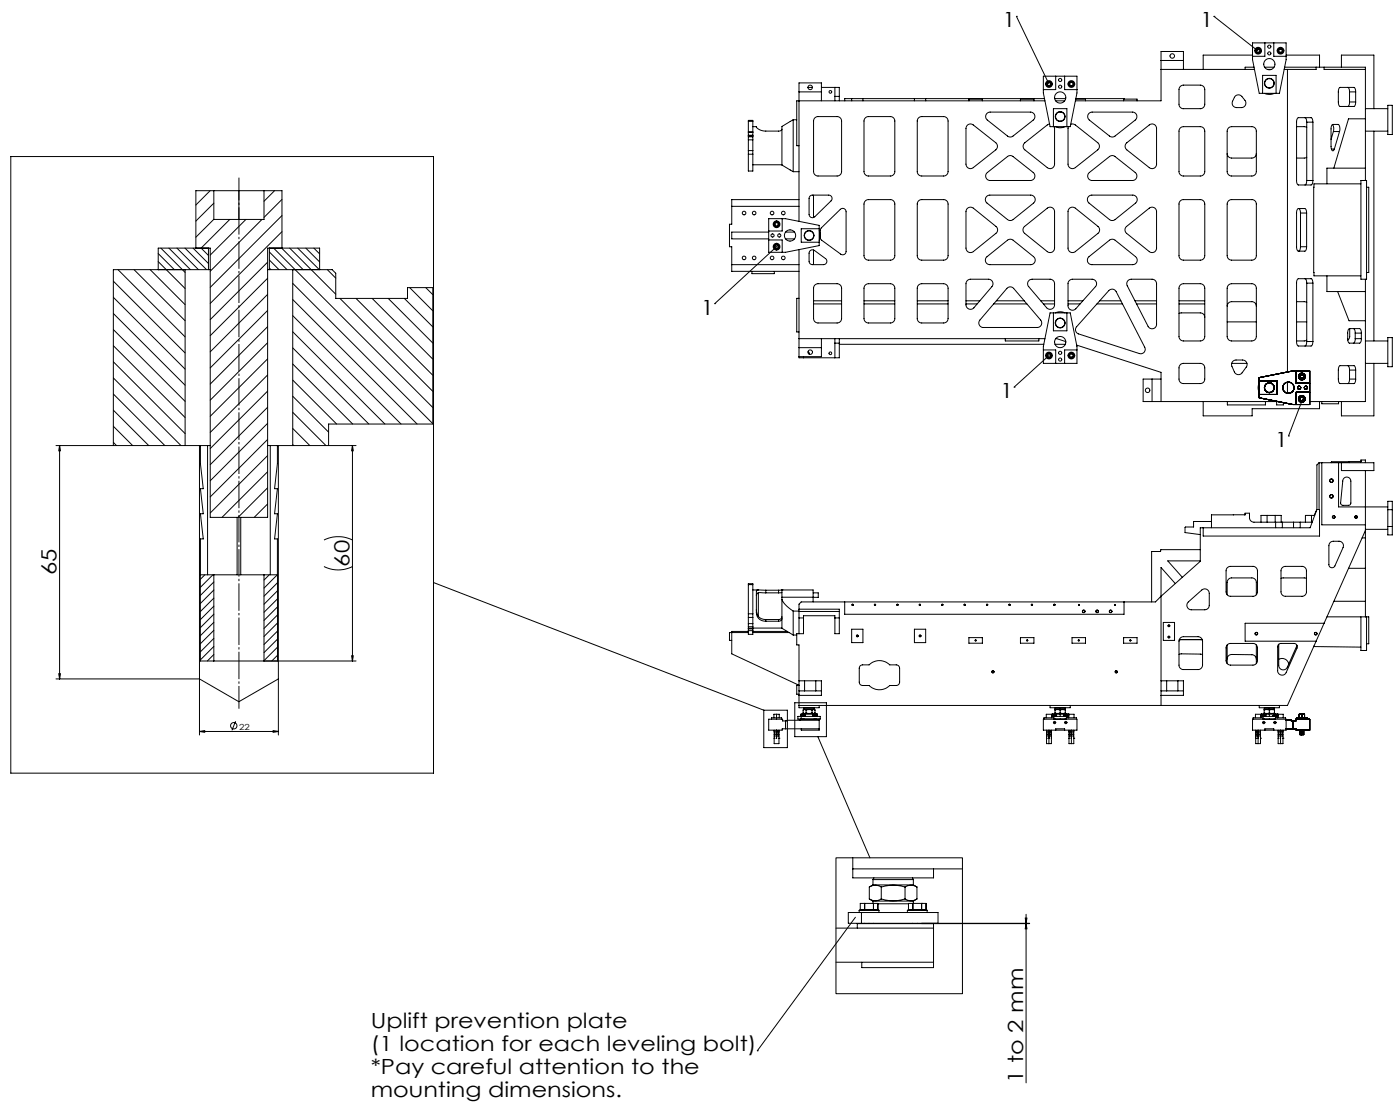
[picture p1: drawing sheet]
<svg xmlns="http://www.w3.org/2000/svg" width="781mm" height="617mm" viewBox="0 0 781 617" stroke-linecap="round" stroke-linejoin="round" font-family="sans-serif">
<defs><g id="words">
<g font-size="11.6">
<text x="559" y="15">1</text>
<text x="669" y="15">1</text>
<text x="391" y="175">1</text>
<text x="558" y="222">1</text>
<text x="711" y="249">1</text>
<text x="195" y="316" transform="rotate(-90 195 316)">60</text>
<text x="32" y="321" transform="rotate(-90 32 321)">65</text>
<text x="207" y="572">Uplift prevention plate</text>
<text x="207" y="585">(1 location for each leveling bolt)</text>
<text x="207" y="598">*Pay careful attention to the</text>
<text x="570" y="603" transform="rotate(-90 570 603)">1 to 2 mm</text>
<text x="207" y="611">mounting dimensions.</text>
</g>
<text font-size="4.7" x="133" y="407">22</text>
</g></defs>
<g fill="none" stroke="#000" stroke-width=".56">
<path d="M567 9h.1M567 9l18 38M677 9h.1M677 9l24 19M647 39h52M647 34h13M660 39v-10h-13v27h-47M698 24h19v9l-4 19h-11l-4-19zM698 31h-27v8M699 37h-5v2M705 37h5M705 24v7h-7"/>
<path d="M707 39h2M710 24v7h7M716 37h45v64M717 31h19v6M718 39v168M734 37v2h-18M738 37v2h23M748 37v-6h18v30M446 51h12M450 49h3M458 56v-10h-12v77M458 49h10v7"/>
<path d="M466 49v7M466 54h2M475 55v1M481 55v1M510 55v1M516 55v1M540 56v-1h8v1M569 56v-1h7v1M582 42h18v10l-3 19h-12l-3-19zM582 55h-111v1M583 56h-139v25h2M588 55h6"/>
<path d="M589 42v8h-7M589 56h5M594 42v8h6M600 55h5v1M600 55h27M626 56v-1h8v1M658 48l2-1h9l2 1 1 2v8l-1 2-1 1h-10l-2-1-1-2v-8zM689 54l1-1h1l3 3a2.5 2.5 0 0 1 0 3 2.5 2.5 0 0 1-2 1h-3l-2-1v-2zM704 52v-10h8v10M705 52l3 1 2-1M708 44a2.6 2.6 0 0 1 2 2 2.6 2.6 0 0 1-2 3M708 44a2.6 2.6 0 0 0-3 2 2.6 2.6 0 0 0 3 3"/>
<path d="M708 44h.1M708 49h.1M751 49l1 2M752 57l-1 2M752 51v6M752 51h4M752 57h4M756 51l-1-2h-8l-1 2v7l1 1h8l1-2M756 51v6M774 59h2v16h-2zM417 76v2M417 68v-1h3v1"/>
<path d="M417 68v8M417 78v6M417 78h3M417 75h3M417 74h3M417 76h3M417 68h3M420 76v2M420 71h2l1 1 3 1h9l1-1M420 68v8M420 78v6M442 67l-6 3v22l6 4"/>
<path d="M442 67v29M442 67h2M454 66l2-1h11l2 2v29v1l-2 1h-11l-2-1v-30zM483 66l1-1h13l2 1v30l-2 2h-13l-2-1v-30zM512 66l2-1h12l2 1 1 30-2 2h-13l-2-1-1-30zM539 70l2-1h1l13 11 1 1-1 2-12 10a2.5 2.5 0 0 1-3 1 2.5 2.5 0 0 1-1-3v-19zM550 63l2-1h23a2.5 2.5 0 0 1 2 2 2.5 2.5 0 0 1-1 3l-11 9h-2l-13-9v-2zM585 69l-14 11-1 1 1 2 13 10a2.5 2.5 0 0 0 3 1 2.5 2.5 0 0 0 1-3v-20M587 71v-10h8v10M588 71h3h3M591 62a2.6 2.6 0 0 1 3 3 2.6 2.6 0 0 1-3 2M591 62a2.6 2.6 0 0 0-2 3 2.6 2.6 0 0 0 2 2"/>
<path d="M591 62h.1M591 67v1M597 69l3 1 12 10 1 1-1 2-12 10a2.5 2.5 0 0 1-3 1 2.5 2.5 0 0 1-1-3v-20M607 63l2-1h22a2.5 2.5 0 0 1 3 2 2.5 2.5 0 0 1-1 3l-12 9h-1l-13-9-1-2zM628 80l13-10a2.5 2.5 0 0 1 2-1 2.5 2.5 0 0 1 2 3v19a2.5 2.5 0 0 1-2 3 2.5 2.5 0 0 1-2-1l-13-10-1-1zM658 71h2h9l3 1v24l-2 2h-10l-2-1-1-24zM685 71h2h11l2 1v24l-1 2h-13l-2-1v-24zM723 71h6M728 66l1 2M729 68v33M729 68h3M732 68l-1-2h-7l-1 2v34l1 1h7l1-2"/>
<path d="M732 68v33M743 69l1 2-1 2M743 73h4M743 73l-1 5M747 73a3 3 0 0 0-1-4h-3l-1 2v12l1 1 1-1M747 73l-3 10M761 73h13M761 61h13M761 66h-9l-8 28M766 73v117M6 87h236v344h-236zM417 84v2"/>
<path d="M417 86v9h3v-9M417 84h3M417 86h3M420 84v2M420 92h16M442 96h4M550 96l12-9h1h2l11 9a2.5 2.5 0 0 1 1 3 2.5 2.5 0 0 1-2 2h-23a2.5 2.5 0 0 1-2-2 2.5 2.5 0 0 1 0-3zM607 96l12-9h1h1l12 9a2.5 2.5 0 0 1 1 3 2.5 2.5 0 0 1-3 2h-22a2.5 2.5 0 0 1-2-2 2.5 2.5 0 0 1 0-3zM684 86l1 1 2 1h11l2-1v-1M729 88h-6M742 83h2M761 94h-21v8"/>
<path d="M117 106l-8 8M119 113l-10 10M119 106h14M119 106v16M119 106h-10v32M133 106h14M133 106v16M147 106v16h-28M147 106h10v32M153 106l-6 6M157 111l-10 10M408 115h38"/>
<path d="M446 111h-38v14h-1v12h1v14h38M452 109h1h9l2 1v1l-10 10h-1h-2v-2v-8zM454 109v12M483 112l1-1h13l2 2v30l-2 2h-13l-2-1v-30zM512 112l2-1h12l2 2 1 29-1 2-1 1h-13h-1l-1-2-1-30zM539 116l2-1 1 1 14 10v2l-1 2-12 10a2.5 2.5 0 0 1-3 0 2.5 2.5 0 0 1-1-2v-20zM550 109h2h23a2.5 2.5 0 0 1 2 1 2.5 2.5 0 0 1-1 3l-11 9-2 1-13-10-1-2zM596 116l2-1 1 1 13 10 1 2-1 2-12 10a2.5 2.5 0 0 1-3 0 2.5 2.5 0 0 1-1-2v-20zM607 109h1h24a2.5 2.5 0 0 1 2 1 2.5 2.5 0 0 1-1 3l-11 9-2 1-13-10-1-2zM658 112l2-1h10l2 2v29l-1 2-1 1h-10l-2-1-1-1v-30zM685 112l1-1h12l2 2v29v2l-1 1h-12l-3-2v-29zM724 116l1 3"/>
<path d="M725 119h4M725 119v18M729 119l-1-3h-4l-1 2v21l1 1h4l1-3M729 119v18M729 101l-1 2M729 101h3M759 101h3v55h-3zM759 102h-26l-1 2 1 50h26M762 104h1v48h-1M90 138l13 14M94 138l12 12M99 138l12 12"/>
<path d="M103 138l12 12M108 138l8 9M116 138v12M119 122l-10 10M128 122l-16 16 4 4M137 122l-20 20M146 122l-29 29M150 138v12M153 138l88 89M157 138l12 12M157 120l-40 40M157 129l-40 40"/>
<path d="M162 138l25 26M166 138l12 12M171 138l7 8M175 138l3 3M429 122h9l19 4v11l-19 4h-9zM429 134h7v7M429 129h-21v4h21M433 137l-34 32M436 122v7h-7M438 129h5M438 133h5M446 139v60h22v-10"/>
<path d="M448 131h1M449 131a2.6 2.6 0 0 1 2-2 2.6 2.6 0 0 1 3 2M449 131a2.6 2.6 0 0 0 2 3 2.6 2.6 0 0 0 3-3M452 140l2-1 6 5a1.9 1.9 0 0 1 1 2 1.9 1.9 0 0 1-2 1h-6h-1l-1-1v-5zM454 139v8M454 131h.1M457 128v3v3M457 127h-10v8h10M458 127l11-11h1l1 1 1 1v22l-1 1-2 1-11-8-1-2v-4zM571 126l13-10a2.5 2.5 0 0 1 3 0 2.5 2.5 0 0 1 1 2v20a2.5 2.5 0 0 1-1 2 2.5 2.5 0 0 1-3 0l-13-10-1-2zM628 126l13-10a2.5 2.5 0 0 1 2 0 2.5 2.5 0 0 1 2 2v20a2.5 2.5 0 0 1-2 2 2.5 2.5 0 0 1-2 0l-13-10-1-2zM725 137l-1 3"/>
<path d="M725 137h4M63 157l40 40M66 150l37 38M75 150l28 29M84 150l19 20M88 150h.1M88 146l15 15M88 141l9 9M88 150v-12h29v150h32v-150h29v12M103 150v98M116 150h1M116 150h-53v98"/>
<path d="M149 146l-32 32M149 155l-32 32M149 150h1M150 145l6 5M150 149l1 1M150 140l10 10M150 150h35l2 2v14h40v-6h14v76h-58v12M163 158l78 78M163 150v98M183 150l4 5M408 147h38M419 151v1h13v-1"/>
<path d="M454 159l2-1h11l2 1v18l-1 3h-12l-2-1v-18zM483 159l1-1h12l3 1v19l-1 2h-14l-2-1v-18zM512 159l2-1h12l2 1 1 2v16l-1 2-2 1h-12l-2-1-1-1v-18zM539 156h2h10a2.5 2.5 0 0 1 2 1 2.5 2.5 0 0 1 0 3l-10 11a2.5 2.5 0 0 1-3 1 2.5 2.5 0 0 1-1-2v-12zM550 143l12-9 1-1 2 1 11 9a2.5 2.5 0 0 1 1 3 2.5 2.5 0 0 1-2 1h-23a2.5 2.5 0 0 1-2-1 2.5 2.5 0 0 1 0-3zM574 156h1h10h2l1 2v12a2.5 2.5 0 0 1-2 2 2.5 2.5 0 0 1-2-1l-11-12v-1zM596 156h2h11a2.5 2.5 0 0 1 2 1 2.5 2.5 0 0 1 0 3l-11 12a2.5 2.5 0 0 1-3 1 2.5 2.5 0 0 1-1-3v-12zM607 143l12-9 1-1 1 1 12 9a2.5 2.5 0 0 1 1 3 2.5 2.5 0 0 1-2 1h-23a2.5 2.5 0 0 1-3-1 2.5 2.5 0 0 1 1-3zM629 156h2h11l2 1 1 24a2.5 2.5 0 0 1-2 2 2.5 2.5 0 0 1-3-1l-12-23zM658 159l2-1h9l3 2v27l-1 2-1 1h-10l-2-1-1-1v-28zM685 159l2-1h11l2 2v27l-1 3h-12h-2l-1-2v-27zM728 155l1 3"/>
<path d="M729 158v32M729 158h3M732 158l-1-3h-7l-1 2v35l1 1h7l1-3M732 158v32M740 154v8h21M761 156v68h-31M63 175l40 40M63 166l40 40M149 164l-32 32M149 173l-32 32M163 176l61 60M163 167l70 69"/>
<path d="M190 166l51 52M198 166l43 43M207 166l34 34M216 166l25 25M225 166l16 16M228 160l13 13M237 160l4 4M399 169h.1M446 166h-2v19h2M454 169h15M454 168h15M482 169h17"/>
<path d="M482 168h17M511 169h18M511 168h18M539 169h6M539 168h7M554 169h19M556 168h15M561 161l2-1h2l15 18a2.5 2.5 0 0 1 1 3 2.5 2.5 0 0 1-3 1h-30a2.5 2.5 0 0 1-2-1 2.5 2.5 0 0 1 0-3zM580 168h8M582 169h6M585 174h12l3 19v9h-18v-9zM587 174v10h8v-10"/>
<path d="M588 174h3h3M591 177a2.6 2.6 0 0 1 3 3 2.6 2.6 0 0 1-3 2M591 177a2.6 2.6 0 0 0-2 3 2.6 2.6 0 0 0 2 2M591 177h.1M596 169h6M596 168h8M612 169h14M613 168h12M618 162l2-1 2 1 16 31a2.5 2.5 0 0 1 0 3 2.5 2.5 0 0 1-3 1l-34-11-1-1v-3zM633 168h12M634 169h11M657 175l13-1 1 1 1 2"/>
<path d="M657 169h15M657 168h15M684 171l1-2 1-1h12l2 1v2M684 179h16M723 168h6M723 179h6M746 162l6 17h9M63 193l40 40M63 184l40 40M149 182l-32 32M149 191l-32 32M149 200l-32 32"/>
<path d="M163 194l43 42M163 185l52 51M446 189h137M446 194h12M448 199h.1M451 196v1M458 189v10h-12M466 189v10M466 191h2M468 192h114M561 189v1h18v-1M582 195h7v7"/>
<path d="M585 198l-20 18M588 192h6M589 189l5 1M591 182v1M600 192l47 15v17M600 195h-6v7M729 190l-1 3M729 190h-6M729 190h3M753 183v5l-1 1M755 183l1 3M756 189l-1 2"/>
<path d="M756 189h3M756 186h3M756 186v3M759 186l-1-3h-6l-1 2v4l1 2h6l1-2M759 186v3M761 190h13M774 188h2v16h-2zM63 220l29 28M63 211l38 37M63 202l40 40M149 209l-32 32M149 218l-32 32"/>
<path d="M163 212l25 24M163 203l34 33M565 216h.1M642 211v13M647 211h-10v13h75M658 203l2-1h9l2 1 1 2v6l-1 2-2 1h-9l-2-1-1-1v-7zM687 202h8M687 201h2h4a2.5 2.5 0 0 1 2 4l-3 3-2 1-2-1-1-4zM702 213l-1 3 1 3M702 210l19-3h9v18h-9l-19-3zM702 212h10v8h-10M708 213a2.7 2.7 0 0 1 2 3 2.7 2.7 0 0 1-2 3"/>
<path d="M708 213a2.7 2.7 0 0 0-3 3 2.7 2.7 0 0 0 3 3M708 213a2.6 2.6 0 0 0-3 3 2.6 2.6 0 0 0 3 3M708 213a2.6 2.6 0 0 1 2 3 2.6 2.6 0 0 1-2 3M708 213h.1M708 219h.1M718 213v6M723 207v7h7M730 218h-7v7M751 204l1 2M752 211l-1 3M752 206v5M752 211h4"/>
<path d="M752 206h4M756 206l-1-2h-8l-1 2v6l1 2h8l1-3M756 206v5M761 202h13M766 202v30h-18v-8M63 237l11 11M63 229l20 19M149 227l-32 32M149 236l-32 32M163 239l10 9M163 230l19 18M163 221l20 20"/>
<path d="M671 224v8h27v-4h38v-4M684 224v2h22v-2M712 224v2h4v-2M726 222l-8 21M737 224v1h9v-1M33 248v130M33 248l1 3M33 248v3M63 246l2 2M103 248h9M103 248h-72M111 248v161"/>
<path d="M112 248v10l1 14h-1l1 14h-1l1 14h-1v68h7M112 248h4M116 248h1M116 248v72M149 245l-32 32M149 254l-32 32M149 248h2M151 248v72M151 248h4M155 248v10l-2 14h2l-2 14h2l-2 14h2v20l-8 8M155 248h8M155 248v161"/>
<path d="M163 248h1M163 248h36M197 248v120M197 248v3M197 248l-1 3M718 243h.1M735 258h31v4h-18v-4M735 258v26M735 258l-1 1v25M737 258v34h24M742 258v-1h17v-1h2v2M746 258v24h28"/>
<path d="M752 257v1M759 257h.1M149 263l-25 25M149 272l-16 16M749 267a2.3 2.3 0 0 1 3-1 2.3 2.3 0 0 1 1 2v13l-1 1-4-1-1-1zM761 262v82M132 288v32M134 288v32M149 281l-7 7M675 291h-9v3h-5v3l8 1M688 287h.1M694 287h.1"/>
<path d="M703 291v-4h11v4M706 287v4M711 287v4M711 291h-13l-1-2v-3h-3v1h-19v7M711 291h4M711 291v3M715 291h6M715 291v3M721 291h4M721 291v3M725 291h7M725 291v3"/>
<path d="M731 287v4M733 287h-5v4M734 284h2v15h-65v-5M734 284l-4 10h-61v19l-22 19M734 284l-1 3M759 300h2M761 295h13M761 296l-23 51M774 293v5h2v-5M774 284v-5h2v5M774 293h2M774 284h2"/>
<path d="M774 284v9M776 284v9M181 316a17 17 0 0 0 16 0M181 301a18 18 0 0 1 16 0M669 312h-18l8 10M669 306h-22v1h-5v28M684 316h2h13h1l1 2v12l-1 1-1 1h-13h-2v-2v-12zM715 316h1h10h2v2v12v2h-2h-10l-1-1-1-1v-12zM742 302h1h4h1l1 1v2l-5 10a1.8 1.8 0 0 1-2 1 1.8 1.8 0 0 1-1-1v-11zM752 317h9M112 320h7M114 320l-2 3"/>
<path d="M119 320l-7 7M119 324l-7 8M119 329l-7 7M119 333l-7 8M119 338l-7 7M119 320h28M119 320v48M147 320h8v48M147 320v48M150 320l-3 3M155 325l-8 7M155 329l-8 8"/>
<path d="M155 334l-8 7M155 338l-8 8M242 325l184 71M417 326v-1h3v1M417 326v16M417 326h3M420 329h3M420 326v16M422 340l1 3M423 330l-1 2M423 330v13M423 330h4"/>
<path d="M427 329h-2a1.7 1.7 0 0 0-2-1 1.7 1.7 0 0 0-1 2v9a5 5 0 0 0 5 7M427 329v1M427 329h7M427 330h7M434 329v1M436 329h-2M436 334l2 3 4 3M436 334v16l6 4M436 329h.1M436 329v4M436 329h17v6M436 330h-2"/>
<path d="M436 333v1M446 339h22v14h-2v-10h-18v10h-4v6h2v35h11v-1M453 330h3v3h-20M471 335v7h156v-7M647 332l-3 3h-197l-1 2v16M647 332h.1M655 325l-8-9v77M663 335l7-6a2.5 2.5 0 0 1 3-1 2.5 2.5 0 0 1 1 3v6v2l-2 1h-8a2.5 2.5 0 0 1-2-2 2.5 2.5 0 0 1 1-3zM684 331v-7l2-2h13l1 2v7M714 322h14M744 335h17M119 356l-7 7"/>
<path d="M119 342l-7 8M119 347l-7 7M119 351l-7 8M155 343l-8 7M155 347l-8 8M155 352l-8 7M155 356l-8 8M417 342v2M417 347v2M417 352h-10v5h1M417 352h-9v12l38 18h-2v5h2M417 344h3"/>
<path d="M417 342h3M417 349v4h3v-4M417 344v3M417 347h3M417 349h3M417 350h3M417 351h3M420 342v2M420 347v2M420 350h16M420 344v3M420 352h20"/>
<path d="M420 352h19M423 343l2 2h2M427 345v1M427 346h7M427 345h7M434 345v1M436 345l-1 1h-1M436 344v1h-2M442 340v14M442 354h2M442 340h4M446 344h2"/>
<path d="M446 341h22M466 344h2M475 351h6v7h-6zM510 351h6v7h-6zM540 355h8v3h-8zM569 355h7v3h-7zM598 355h7v3h-7zM626 355h8v3h-8zM649 347h6v10h-6zM657 357h13M658 356l2-1h8l2 1 1 15-2 2h-9l-2-1-1-15zM658 356h12"/>
<path d="M684 359v11M684 359l2-1 14 1 1 2v8l-2 2-14-1-1-2v-7zM700 359v11M713 359l1-1h8l1 2v1l-6 14a2.5 2.5 0 0 1-3 1 2.5 2.5 0 0 1-2-2v-14zM713 359v12a2.5 2.5 0 0 0 2 2 2.5 2.5 0 0 0 3-1l5-12M733 360h.1M734 357l-16 36h-272M738 347h-44v10h40M738 347l-4 10M740 344h23v15h-1M759 344v18h3v-18M31 378h80l22 13 22-13"/>
<path d="M33 375v3M34 375l-1 3M119 360l-7 8M119 365l-3 3M119 368h28M147 368h52M155 361l-8 7M155 365l-3 3M196 365l1 3M197 365v3M446 379h12v8h-12M449 379v6"/>
<path d="M455 379v6M480 371l1-1h4a8 8 0 0 1 11 0h4l2 2-1 9-1 1h-4a8 8 0 0 1-11 0h-4l-2-1v-9zM647 379h13v8h-13M651 379v6M657 379v6M657 365h14M684 367l1-2h2h11l2 1v1M713 367a4 4 0 0 1 6 3M732 360h1M733 360l26 1M426 396h13v20h-13zM433 398h2v2"/>
<path d="M433 398h-1v2M433 398v3M443 391h18v19h-18zM446 385h12M446 399h3M446 399h.1M447 398h2v1h-2zM447 399h10v2h-10M447 399h-2v2h2M447 399v2M447 399h-1M447 399h.1"/>
<path d="M447 398h.1M447 398v1M448 397h1M448 396h1M448 396v1M448 397h.1M448 397h6M448 395h6M448 395v1M448 395h.1M448 397v1M448 399h.1"/>
<path d="M448 398h.1M448 398v1M448 394v1M449 399h.1M449 398h4M449 397h4M449 396h4M449 396v1M453 397h1M453 396h1M453 396v1M453 399h3"/>
<path d="M453 399h.1M453 398v1h3M453 398h3v1M454 399h-1M454 394v1M454 398h.1M454 399h.1M454 398v1M454 395v1M454 395h.1M454 397v1M454 396v1"/>
<path d="M454 397h.1M455 398h.1M455 399h.1M455 398v1M455 399h1M583 400v-2h3v2M585 393v1h12v-1M586 399h10M587 399h.1M587 398h.1M587 399h2M587 398h2"/>
<path d="M587 398v1M587 399h-1h2M588 399h1M588 398h.1M588 399h.1M588 398v1M588 397h6M588 396h6M588 397h.1M588 396v1M588 395h6M588 395v1"/>
<path d="M588 395h.1M588 397v1M588 394v1M589 399h.1M589 398h.1M589 398v1M589 398h4M591 394v5M593 399h1M593 399h.1M593 398h.1M593 398v1"/>
<path d="M593 399h3M593 398h3M594 399h-1M594 394v1M594 395h.1M594 397v1M594 397h.1M594 395v1M594 396v1M594 399h.1M594 398h.1M594 398v1"/>
<path d="M595 399h1h-2M596 399h.1M596 398h.1M596 398v1M596 399v1M596 400v-2h3v2M647 385h13M700 400v-2h3v2M702 393v1h11v-1M703 399h9M703 398h.1M703 399h.1"/>
<path d="M703 399h2M703 398h2M703 398v1M704 399h-1h1M704 399h2M704 398h.1M704 399h.1M704 398v1M705 397h6M705 397h.1M705 396h6M705 396v1"/>
<path d="M705 395h6M705 395v1M705 395h.1M705 397v1M705 394v1M705 399h1M705 398h.1M705 399h.1M705 398h5M705 398v1M706 399h.1M708 394v5"/>
<path d="M710 399h1M710 399h.1M710 398h.1M710 399h2M710 398h2M710 398v1M710 394l1 1M711 395h.1M711 397v1M711 397h.1M711 395v1M711 396v1"/>
<path d="M711 399h.1M711 398h.1M711 398v1M712 399h-1M712 398h.1M712 399h.1M712 398v1M712 399v1M712 400v-2h3v2M726 398h-2v2M726 398h1v2M726 398v3"/>
<path d="M111 408h44M111 408h3M114 407l-3 1M131 402l-2 5M152 407l3 1M155 408h-3M430 401v-1h6v1M432 411h.1M432 410h2v4h-2zM432 407h1M432 407v1M432 407h.1"/>
<path d="M433 411h.1M433 409h-1v1M433 408h-1v1M433 408v1M433 407v1M433 407v2M433 410v1M433 409h.1M433 409h1v1M433 409v1M433 408h1v1M433 407h1"/>
<path d="M434 411h.1M434 407v1M434 407h.1M438 402v4M446 401h11v6h-10v-1M447 401h.1M448 401h.1M454 401h.1M455 401h.1M456 410l29 68M457 401l-21 1v-1h-7v6h7v-1h21M582 401h18v6h-18z"/>
<path d="M582 401v-1h5a7 7 0 0 0 6 1h2v-1h5v1M584 411h.1M584 410h1M584 410v4h1M584 407v1M584 407h1M584 409v1M584 409h1M584 408v1M584 408h1M584 407h.1M585 411h.1"/>
<path d="M585 407v1M585 409v1M585 408v1M585 409h.1M585 407h.1M585 410v4M585 410v1M585 410h1M585 407h1M585 408h1M585 409h1M586 410v4h-1"/>
<path d="M586 407v1M586 408v1M586 409v1M586 407h.1M586 411h.1M587 403h1h1M587 403l1-1 1 1M587 403h2M588 401h.1M589 407v-1h5v1M591 401h.1M594 403h1"/>
<path d="M594 403v-1l1 1M594 401h.1M596 411h.1M596 407h1M596 407v1M596 407h.1M597 410h-1v4h1M597 408v1M597 408h-1v1M597 409v1M597 409h-1v1M597 409h.1"/>
<path d="M597 407h.1M597 410v4M597 411h.1M597 410h2v4h-2M597 408h2v1M597 407h2M597 409h2v1M597 407v1M599 411h.1M599 407v1M599 407h.1M698 401h19v6h-19z"/>
<path d="M699 401v-1h5a1.6 1.6 0 0 0 3 1l10-1v1M700 410h1M700 410v4h1M700 411h.1M700 408v1M700 408h1M700 407v1M700 407h1M700 409v1M700 409h1M700 407h.1M701 411h.1"/>
<path d="M701 408v1M701 407v1M701 409v1M701 409h1M701 407h.1M701 410v4M702 410h1M702 410l-1 1M702 407h1M702 408h1M702 408v1M702 409h1"/>
<path d="M702 409v1M702 407v1M702 407h.1M703 410v4h-2M703 411h.1M703 408v1M703 409v1M703 407v1M703 407h.1M704 403l1-1v1M704 403h1M705 401h.1"/>
<path d="M705 407v-1h5v1M708 401h.1M710 403h1h1M710 403l1-1 1 1M710 403h2M710 401h.1M713 411h.1M713 407h1M713 407v1M713 407h.1M714 410h-1v4h1M714 411h.1"/>
<path d="M714 409h-1v1M714 409v1M714 408h-1v1M714 408v1M714 409h.1M714 407h.1M714 410v4M714 410h1v4h-1M714 409h1v1M714 408h1v1M714 407h1M714 407v1"/>
<path d="M715 411h.1M715 407v1M715 407h.1M717 401l6 1v-1h7v6h-7v-1h-6M721 402v4M723 401v-1h6v1M725 407v2h1M726 407v2M727 407v2h-1M466 478h71v76h-71zM475 478v11h46v-5M475 484h62"/>
<path d="M485 494l3-1 3 1M485 494v7M487 493h22M487 490h22M487 493l-2 1M487 490v3M487 489v1M491 494l7-1 7 1M491 494v7M505 494l3-1 3 1M505 494v7M509 489v1"/>
<path d="M509 493l2 1M509 490v3M511 494v7M466 517h55M477 511l-55 74M479 507h11M479 507v1M480 503h9v4h-9zM480 508h43v6h-43M480 508h-7v6h7M480 508v6M481 507h-2"/>
<path d="M482 514v1M482 503v4zM485 514v1M485 501l3 1 3-1M485 501l2 1M487 502h22M487 502v1M487 507h.1M487 503h.1M487 503v4M487 514v1M488 507h2"/>
<path d="M489 503h18M490 507v1M491 501l7 1 7-1M505 501l3 1 3-1M506 507h11M506 507v1M507 503h9v4h-9zM508 507h-2M509 514v1M509 503h.1M509 507h.1M509 503v4"/>
<path d="M509 502v1M511 501l-2 1M511 514v1M514 503h.1M514 507h.1M514 503v4M515 507h2M517 507v1M521 515v24h-40v-3M572 511l1 7M572 509v94M573 511l-1 7"/>
<path d="M574 514l-60 1M574 515h-96v2M466 536h55M422 585h.1"/>
<circle cx="654" cy="31" r="1.2"/>
<circle cx="702" cy="28" r="1.3"/>
<circle cx="702" cy="28" r="1.9"/>
<circle cx="702" cy="28" r=".9"/>
<circle cx="708" cy="36" r="3"/>
<circle cx="708" cy="26" r=".9"/>
<circle cx="708" cy="30" r=".9"/>
<circle cx="714" cy="28" r=".9"/>
<circle cx="714" cy="28" r="1.9"/>
<circle cx="714" cy="28" r="1.3"/>
<circle cx="452" cy="49" r="1.3"/>
<circle cx="463" cy="51" r=".7"/>
<circle cx="585" cy="47" r="1.3"/>
<circle cx="585" cy="47" r="1.9"/>
<circle cx="585" cy="47" r=".9"/>
<circle cx="591" cy="54" r="3"/>
<circle cx="591" cy="48" r=".9"/>
<circle cx="591" cy="45" r=".9"/>
<circle cx="597" cy="47" r=".9"/>
<circle cx="597" cy="47" r="1.9"/>
<circle cx="597" cy="47" r="1.3"/>
<circle cx="708" cy="46" r="2.7"/>
<circle cx="591" cy="65" r="2.7"/>
<circle cx="415" cy="119" r="1"/>
<circle cx="421" cy="119" r="1"/>
<circle cx="431" cy="119" r="1"/>
<circle cx="437" cy="119" r="1"/>
<circle cx="431" cy="131" r=".9"/>
<circle cx="433" cy="137" r="1.3"/>
<circle cx="433" cy="125" r="1.3"/>
<circle cx="433" cy="137" r="1.9"/>
<circle cx="433" cy="125" r=".9"/>
<circle cx="433" cy="125" r="1.9"/>
<circle cx="433" cy="137" r=".9"/>
<circle cx="434" cy="131" r=".9"/>
<circle cx="440" cy="131" r="3"/>
<circle cx="451" cy="131" r="2.7"/>
<circle cx="415" cy="144" r="1"/>
<circle cx="420" cy="144" r="1"/>
<circle cx="430" cy="144" r="1"/>
<circle cx="437" cy="144" r="1"/>
<circle cx="591" cy="180" r="2.7"/>
<circle cx="452" cy="196" r="1.3"/>
<circle cx="463" cy="197" r=".8"/>
<circle cx="585" cy="198" r=".9"/>
<circle cx="585" cy="198" r="1.9"/>
<circle cx="585" cy="198" r="1.3"/>
<circle cx="591" cy="191" r="3"/>
<circle cx="591" cy="197" r=".9"/>
<circle cx="597" cy="198" r=".9"/>
<circle cx="597" cy="198" r="1.3"/>
<circle cx="597" cy="198" r="1.9"/>
<circle cx="591" cy="200" r=".9"/>
<circle cx="640" cy="217" r="1.2"/>
<circle cx="718" cy="216" r="3"/>
<circle cx="724" cy="216" r=".9"/>
<circle cx="726" cy="210" r="1.1"/>
<circle cx="726" cy="210" r="1"/>
<circle cx="726" cy="210" r="1.9"/>
<circle cx="728" cy="216" r=".9"/>
<circle cx="726" cy="222" r="1.1"/>
<circle cx="726" cy="222" r="1.9"/>
<circle cx="726" cy="222" r="1"/>
<circle cx="742" cy="277" r="1"/>
<circle cx="742" cy="268" r="1"/>
<circle cx="742" cy="268" r=".9"/>
<circle cx="742" cy="277" r=".9"/>
<circle cx="744" cy="288" r=".6"/>
<circle cx="744" cy="288" r=".7"/>
<circle cx="756" cy="288" r=".6"/>
<circle cx="756" cy="288" r=".7"/>
<circle cx="475" cy="337" r=".3"/>
<circle cx="475" cy="337" r=".4"/>
<circle cx="488" cy="337" r=".4"/>
<circle cx="488" cy="337" r=".3"/>
<circle cx="500" cy="337" r=".3"/>
<circle cx="500" cy="337" r=".4"/>
<circle cx="513" cy="337" r=".3"/>
<circle cx="513" cy="337" r=".4"/>
<circle cx="525" cy="337" r=".4"/>
<circle cx="525" cy="337" r=".3"/>
<circle cx="538" cy="337" r=".3"/>
<circle cx="538" cy="337" r=".4"/>
<circle cx="550" cy="337" r=".3"/>
<circle cx="550" cy="337" r=".4"/>
<circle cx="563" cy="337" r=".4"/>
<circle cx="563" cy="337" r=".3"/>
<circle cx="575" cy="337" r=".3"/>
<circle cx="575" cy="337" r=".4"/>
<circle cx="588" cy="337" r=".3"/>
<circle cx="588" cy="337" r=".4"/>
<circle cx="602" cy="337" r=".2"/>
<circle cx="622" cy="337" r=".2"/>
<circle cx="478" cy="354" r=".4"/>
<circle cx="478" cy="354" r=".5"/>
<circle cx="513" cy="354" r=".4"/>
<circle cx="513" cy="354" r=".5"/>
<circle cx="544" cy="357" r=".3"/>
<circle cx="573" cy="357" r=".3"/>
<circle cx="601" cy="357" r=".3"/>
<circle cx="604" cy="341" r=".6"/>
<circle cx="604" cy="341" r=".7"/>
<circle cx="612" cy="341" r=".6"/>
<circle cx="612" cy="341" r=".7"/>
<circle cx="619" cy="341" r=".6"/>
<circle cx="619" cy="341" r=".7"/>
<circle cx="630" cy="357" r=".3"/>
<circle cx="652" cy="355" r=".5"/>
<circle cx="652" cy="349" r=".5"/>
<circle cx="652" cy="355" r=".4"/>
<circle cx="652" cy="349" r=".4"/>
<circle cx="700" cy="353" r=".8"/>
<circle cx="700" cy="353" r=".6"/>
<circle cx="734" cy="353" r=".8"/>
<circle cx="734" cy="353" r=".6"/>
<circle cx="554" cy="374" r=".6"/>
<circle cx="554" cy="374" r=".5"/>
<circle cx="622" cy="374" r=".5"/>
<circle cx="622" cy="374" r=".6"/>
<circle cx="130" cy="404" r="1.8"/>
</g>
<path d="M133 99v296" fill="none" stroke="#000" stroke-width=".56" stroke-dasharray="15.2 1.3 1.3 1.3" stroke-dashoffset="2.6" stroke-linecap="butt"/>
<path d="M514 514v1" fill="none" stroke="#000" stroke-width=".56" stroke-dasharray="15.2 1.3 1.3 1.3" stroke-linecap="butt"/>
<use href="#words"/>
</svg>
